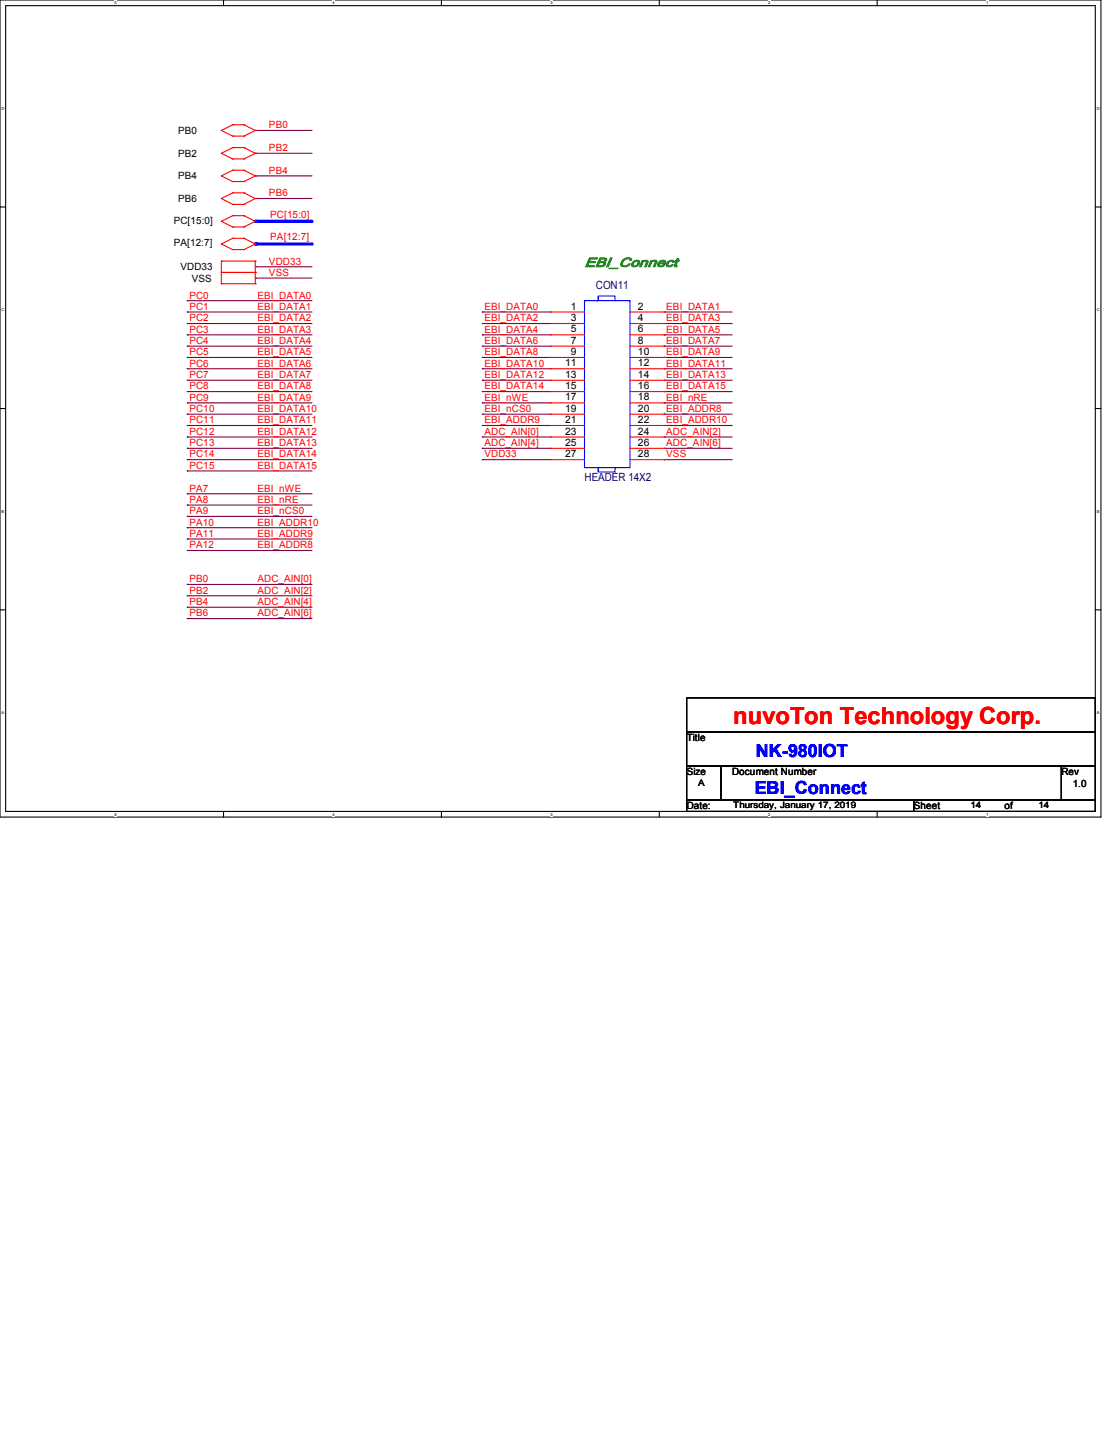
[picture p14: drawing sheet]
<svg xmlns="http://www.w3.org/2000/svg" width="216mm" height="279mm" viewBox="0 0 216 279" stroke-linecap="round" stroke-linejoin="round" font-family="sans-serif">
<defs><g id="words">
<text font-size="4.6" fill="#f00" x="142.7" y="141.1">nuvoTon Technology Corp.</text>
<g font-size="3.5" fill="#00f">
<text x="147.2" y="147.3">NK-980IOT</text>
<text x="146.9" y="154.6">EBI_Connect</text>
</g>
<text font-size="2.6" fill="#008000" x="113.8" y="51.9">EBI_Connect</text>
<g font-size="2.2" fill="#000080">
<text x="116" y="56.2">CON11</text>
<text x="113.8" y="93.7">HEADER 14X2</text>
</g>
<g font-size="2">
<text x="111.1" y="60.3">1</text>
<text x="111.1" y="62.5">3</text>
<text x="111.1" y="64.7">5</text>
<text x="124.2" y="60.3">2</text>
<text x="124.2" y="62.5">4</text>
<text x="124.2" y="64.7">6</text>
<text x="110" y="71.3">11</text>
<text x="111.1" y="66.9">7</text>
<text x="111.1" y="69.1">9</text>
<text x="124.2" y="66.9">8</text>
<text x="124.2" y="69.1">10</text>
<text x="124.2" y="71.3">12</text>
<text x="110" y="73.6">13</text>
<text x="110" y="75.8">15</text>
<text x="110" y="78">17</text>
<text x="124.2" y="73.6">14</text>
<text x="124.2" y="75.8">16</text>
<text x="124.2" y="78">18</text>
<text x="110" y="80.2">19</text>
<text x="110" y="82.4">21</text>
<text x="124.2" y="80.2">20</text>
<text x="124.2" y="82.4">22</text>
<text x="110" y="84.6">23</text>
<text x="110" y="86.8">25</text>
<text x="110" y="89">27</text>
<text x="124.2" y="84.6">24</text>
<text x="124.2" y="86.8">26</text>
<text x="124.2" y="89">28</text>
</g>
<g font-size="1.9">
<text x="34.7" y="26.1">PB0</text>
<text x="34.7" y="30.5">PB2</text>
<text x="34.7" y="34.9">PB4</text>
<text x="34.7" y="39.3">PB6</text>
<text x="33.8" y="43.5">PC[15:0]</text>
<text x="33.8" y="48">PA[12:7]</text>
<text x="35.1" y="52.6">VDD33</text>
<text x="37.3" y="54.8">VSS</text>
<text x="133.7" y="144.3">Title</text>
<text x="133.7" y="150.9">Size</text>
<text x="142.5" y="150.9">Document Number</text>
<text x="206.6" y="150.9">Rev</text>
<text x="208.8" y="153.2">1.0</text>
<text x="133.7" y="157.6">Date:</text>
<text x="177.9" y="157.6">Sheet</text>
<text x="195.6" y="157.6">of</text>
</g>
<g font-size="1.9" fill="#f00">
<text x="52.4" y="29.4">PB2</text>
<text x="52.4" y="25">PB0</text>
<text x="52.4" y="33.8">PB4</text>
<text x="52.4" y="38.2">PB6</text>
<text x="52.6" y="42.4">PC[15:0]</text>
<text x="52.6" y="46.8">PA[12:7]</text>
<text x="52.4" y="51.5">VDD33</text>
<text x="52.4" y="53.7">VSS</text>
<text x="36.9" y="58.1">PC0</text>
<text x="50.1" y="58.1">EBI_DATA0</text>
<text x="36.9" y="64.8">PC3</text>
<text x="36.9" y="60.3">PC1</text>
<text x="36.9" y="62.6">PC2</text>
<text x="50.1" y="64.8">EBI_DATA3</text>
<text x="50.1" y="60.3">EBI_DATA1</text>
<text x="50.1" y="62.6">EBI_DATA2</text>
<text x="94.3" y="64.8">EBI_DATA4</text>
<text x="94.3" y="62.6">EBI_DATA2</text>
<text x="94.3" y="60.3">EBI_DATA0</text>
<text x="129.7" y="62.6">EBI_DATA3</text>
<text x="129.7" y="60.3">EBI_DATA1</text>
<text x="129.7" y="64.8">EBI_DATA5</text>
<text x="36.9" y="69.2">PC5</text>
<text x="36.9" y="67">PC4</text>
<text x="36.9" y="71.4">PC6</text>
<text x="50.1" y="69.2">EBI_DATA5</text>
<text x="50.1" y="67">EBI_DATA4</text>
<text x="50.1" y="71.4">EBI_DATA6</text>
<text x="94.3" y="69.2">EBI_DATA8</text>
<text x="94.3" y="67">EBI_DATA6</text>
<text x="94.3" y="71.4">EBI_DATA10</text>
<text x="129.7" y="67">EBI_DATA7</text>
<text x="129.7" y="69.2">EBI_DATA9</text>
<text x="129.7" y="71.4">EBI_DATA11</text>
<text x="36.9" y="73.6">PC7</text>
<text x="36.9" y="75.8">PC8</text>
<text x="50.1" y="73.6">EBI_DATA7</text>
<text x="50.1" y="75.8">EBI_DATA8</text>
<text x="94.3" y="73.6">EBI_DATA12</text>
<text x="94.3" y="75.8">EBI_DATA14</text>
<text x="129.7" y="75.8">EBI_DATA15</text>
<text x="129.7" y="73.6">EBI_DATA13</text>
<text x="36.9" y="82.4">PC11</text>
<text x="36.9" y="80.2">PC10</text>
<text x="36.9" y="78">PC9</text>
<text x="50.1" y="82.4">EBI_DATA11</text>
<text x="50.1" y="80.2">EBI_DATA10</text>
<text x="50.1" y="78">EBI_DATA9</text>
<text x="94.3" y="80.2">EBI_nCS0</text>
<text x="94.3" y="78">EBI_nWE</text>
<text x="94.3" y="82.4">EBI_ADDR9</text>
<text x="129.7" y="82.4">EBI_ADDR10</text>
<text x="129.7" y="78">EBI_nRE</text>
<text x="129.7" y="80.2">EBI_ADDR8</text>
<text x="36.9" y="86.9">PC13</text>
<text x="36.9" y="84.7">PC12</text>
<text x="36.9" y="89.1">PC14</text>
<text x="50.1" y="86.9">EBI_DATA13</text>
<text x="50.1" y="84.7">EBI_DATA12</text>
<text x="50.1" y="89.1">EBI_DATA14</text>
<text x="94.3" y="89.1">VDD33</text>
<text x="94.3" y="84.7">ADC_AIN[0]</text>
<text x="94.3" y="86.9">ADC_AIN[4]</text>
<text x="129.7" y="89.1">VSS</text>
<text x="129.7" y="84.7">ADC_AIN[2]</text>
<text x="129.7" y="86.9">ADC_AIN[6]</text>
<text x="36.9" y="91.3">PC15</text>
<text x="36.9" y="95.7">PA7</text>
<text x="50.1" y="91.3">EBI_DATA15</text>
<text x="50.1" y="95.7">EBI_nWE</text>
<text x="36.9" y="97.9">PA8</text>
<text x="36.9" y="100.1">PA9</text>
<text x="50.1" y="97.9">EBI_nRE</text>
<text x="50.1" y="100.1">EBI_nCS0</text>
<text x="36.9" y="102.3">PA10</text>
<text x="36.9" y="106.8">PA12</text>
<text x="36.9" y="104.5">PA11</text>
<text x="50.1" y="102.3">EBI_ADDR10</text>
<text x="50.1" y="106.8">EBI_ADDR8</text>
<text x="50.1" y="104.5">EBI_ADDR9</text>
<text x="36.9" y="113.4">PB0</text>
<text x="50.1" y="113.4">ADC_AIN[0]</text>
<text x="36.9" y="115.6">PB2</text>
<text x="36.9" y="117.8">PB4</text>
<text x="50.1" y="115.6">ADC_AIN[2]</text>
<text x="50.1" y="117.8">ADC_AIN[4]</text>
<text x="36.9" y="120">PB6</text>
<text x="50.1" y="120">ADC_AIN[6]</text>
</g>
<g font-size="1.7">
<text x="135.9" y="153">A</text>
<text x="142.7" y="157.4">Thursday, January 17, 2019</text>
<text x="188.9" y="157.4">14</text>
<text x="202.2" y="157.4">14</text>
</g>
<g font-size=".8">
<text x="22.3" y=".8">5</text>
<text x="64.7" y=".8">4</text>
<text x="107.1" y=".8">3</text>
<text x="149.6" y=".8">2</text>
<text x="192" y=".8">1</text>
<text x=".3" y="21.4">D</text>
<text x="213.5" y="21.4">D</text>
<text x=".3" y="60.6">C</text>
<text x="213.5" y="60.6">C</text>
<text x=".3" y="99.9">B</text>
<text x="213.5" y="99.9">B</text>
<text x=".3" y="139.1">A</text>
<text x="213.5" y="139.1">A</text>
<text x="22.3" y="158.8">5</text>
<text x="64.7" y="158.8">4</text>
<text x="107.1" y="158.8">3</text>
<text x="149.6" y="158.8">2</text>
<text x="192" y="158.8">1</text>
</g>
</g></defs>
<path d="M0 0h214.3v159.1h-214.3zM1.1 1.1h212.1v156.9h-212.1z" fill="none" stroke="#000" stroke-width=".21"/>
<g fill="#fff">
<path d="M22.3 .1h.4v.9h-.4z"/>
<path d="M22.3 158.1h.4v.9h-.4z"/>
</g>
<path d="M43.5 0v1.1M43.5 158v1.1" fill="none" stroke="#000" stroke-width=".21"/>
<g fill="#fff">
<path d="M64.7 .1h.5v.9h-.5z"/>
<path d="M64.7 158.1h.5v.9h-.5z"/>
</g>
<path d="M85.9 0v1.1M85.9 158v1.1" fill="none" stroke="#000" stroke-width=".21"/>
<g fill="#fff">
<path d="M107.1 .1h.5v.9h-.5z"/>
<path d="M107.1 158.1h.5v.9h-.5z"/>
</g>
<path d="M128.4 0v1.1M128.4 158v1.1" fill="none" stroke="#000" stroke-width=".21"/>
<g fill="#fff">
<path d="M149.6 .1h.4v.9h-.4z"/>
<path d="M149.6 158.1h.4v.9h-.4z"/>
</g>
<path d="M170.8 0v1.1M170.8 158v1.1" fill="none" stroke="#000" stroke-width=".21"/>
<g fill="#fff">
<path d="M192 .1h.4v.9h-.4z"/>
<path d="M192 158.1h.4v.9h-.4z"/>
<path d="M.3 20.7h.5v.9h-.5z"/>
<path d="M213.5 20.7h.6v.9h-.6z"/>
<path d="M.3 59.9h.5v.9h-.5z"/>
<path d="M213.5 59.9h.6v.9h-.6z"/>
</g>
<path d="M0 40.3h1.1M213.2 40.3h1.1" fill="none" stroke="#000" stroke-width=".21"/>
<g fill="#fff">
<path d="M.3 99.1h.5v.9h-.5z"/>
<path d="M213.5 99.1h.5v.9h-.5z"/>
</g>
<path d="M0 79.5h1.1M213.2 79.5h1.1" fill="none" stroke="#000" stroke-width=".21"/>
<g fill="#fff">
<path d="M.3 138.3h.5v.9h-.5z"/>
<path d="M213.5 138.3h.5v.9h-.5z"/>
</g>
<path d="M0 118.7h1.1M213.2 118.7h1.1" fill="none" stroke="#000" stroke-width=".21"/>
<g fill="none" stroke="#800040" stroke-width=".21">
<path d="M36.4 58.5h.1M36.4 58.5h24.3M49.7 51.9h.1M49.7 54.1h.1M49.7 51.9h11M49.7 54.1h11M36.4 74h.1M36.4 69.6h.1M36.4 67.4h.1M36.4 71.8h.1M36.4 65.2h.1M36.4 60.7h.1"/>
<path d="M36.4 63h.1M36.4 74h24.3M36.4 69.6h24.3M36.4 67.4h24.3M36.4 71.8h24.3M36.4 65.2h24.3M36.4 60.7h24.3M36.4 63h24.3M93.9 69.6h.1M93.9 65.2h.1M93.9 67.4h.1M93.9 63h.1"/>
<path d="M93.9 60.7h.1M93.9 71.8h.1M93.9 74h.1M93.9 76.2h.1M93.9 78.4h.1M93.9 74h13.3M93.9 69.6h13.3M93.9 67.4h13.3M93.9 71.8h13.3M93.9 65.2h13.3M93.9 60.7h13.3M93.9 63h13.3"/>
<path d="M93.9 76.2h13.3M93.9 78.4h13.3M129.3 63h.1M129.3 67.4h.1M129.3 60.7h.1M129.3 65.2h.1M129.3 76.2h.1M129.3 74h.1M129.3 74h13.2M129.3 67.4h13.2M129.3 65.2h13.2M129.3 60.7h13.2"/>
<path d="M129.3 63h13.2M129.3 76.2h13.2M36.4 82.8h.1M36.4 80.6h.1M36.4 87.3h.1M36.4 85.1h.1M36.4 89.5h.1M36.4 91.7h.1M36.4 82.8h24.3M36.4 80.6h24.3M36.4 87.3h24.3M36.4 85.1h24.3"/>
<path d="M36.4 89.5h24.3M36.4 91.7h24.3M93.9 80.6h.1M93.9 82.8h.1M93.9 82.8h13.3M93.9 80.6h13.3M129.3 82.8h.1M129.3 82.8h13.2"/>
</g>
<path d="M49.7 43.1h11" fill="none" stroke="#00f" stroke-width=".64"/>
<circle cx="49.7" cy="43.1" r=".32" fill="#00f"/>
<path d="M49.7 47.5h11" fill="none" stroke="#00f" stroke-width=".64"/>
<circle cx="49.7" cy="47.5" r=".32" fill="#00f"/>
<g fill="none" stroke="#800040" stroke-width=".21">
<path d="M49.7 29.8h.1M49.7 25.4h.1M49.7 34.2h.1M49.7 38.7h.1M49.7 29.8h11M49.7 25.4h11M49.7 34.2h11M49.7 38.7h11M36.4 76.2h.1M36.4 78.4h.1M36.4 78.4h24.3M36.4 76.2h24.3"/>
<path d="M129.3 69.6h.1M129.3 71.8h.1M129.3 78.4h.1M129.3 69.6h13.2M129.3 71.8h13.2M129.3 78.4h13.2M36.4 98.3h.1M36.4 96.1h.1M36.4 98.3h24.3M36.4 96.1h24.3M93.9 89.5h.1M93.9 85.1h.1"/>
<path d="M93.9 87.3h.1M93.9 89.5h13.3M93.9 85.1h13.3M93.9 87.3h13.3M129.3 80.6h.1M129.3 89.5h.1M129.3 85.1h.1M129.3 87.3h.1M129.3 80.6h13.2M129.3 89.5h13.2M129.3 85.1h13.2M129.3 87.3h13.2"/>
<path d="M36.4 102.7h.1M36.4 100.5h.1M36.4 107.2h.1M36.4 104.9h.1M36.4 116h.1M36.4 113.8h.1M36.4 118.2h.1M36.4 102.7h24.3M36.4 100.5h24.3M36.4 107.2h24.3M36.4 104.9h24.3M36.4 116h24.3"/>
<path d="M36.4 113.8h24.3M36.4 118.2h24.3M36.4 120.4h.1M36.4 120.4h24.3"/>
</g>
<g fill="none" stroke="#f00" stroke-width=".21">
<path d="M43.1 29.8h.1M43.1 25.4h.1M43.1 34.2h.1M43.1 38.7h.1M43.1 29.8l2.2 1.1M43.1 25.4l2.2 1.1M43.1 34.2l2.2 1.1M43.1 38.7l2.2 1.1M45.3 28.7h.1M45.3 30.9h.1M45.3 24.3h.1M45.3 26.5h.1"/>
<path d="M45.3 33.1h.1M45.3 35.3h.1M45.3 37.5h.1M45.3 39.8h.1M45.3 28.7l-2.2 1.1M45.3 28.7h2.2M45.3 30.9h2.2M45.3 24.3l-2.2 1.1M45.3 24.3h2.2M45.3 26.5h2.2M45.3 33.1l-2.2 1.1M45.3 33.1h2.2"/>
<path d="M45.3 35.3h2.2M45.3 37.5l-2.2 1.2M45.3 37.5h2.2M45.3 39.8h2.2M47.5 28.7h.1M47.5 30.9h.1M47.5 24.3h.1M47.5 26.5h.1M47.5 33.1h.1M47.5 35.3h.1M47.5 37.5h.1M47.5 39.8h.1"/>
<path d="M47.5 28.7l2.2 1.1M47.5 24.3l2.2 1.1M47.5 33.1l2.2 1.1M47.5 37.5l2.2 1.2M49.7 29.8h.1M49.7 25.4h.1M49.7 34.2h.1M49.7 38.7h.1M49.7 29.8l-2.2 1.1M49.7 25.4l-2.2 1.1M49.7 34.2l-2.2 1.1M49.7 38.7l-2.2 1.1"/>
<path d="M43.1 43.1h.1M43.1 53h.1M43.1 50.8h.1M43.1 55.2h.1M43.1 47.5h.1M43.1 43.1l2.2 1.1M43.1 50.8h6.6M43.1 53h6.6M43.1 50.8v4.4M43.1 55.2h6.6M43.1 47.5l2.2 1.1M45.3 42h.1"/>
<path d="M45.3 44.2h.1M45.3 46.4h.1M45.3 48.6h.1M45.3 42l-2.2 1.1M45.3 42h2.2M45.3 44.2h2.2M45.3 46.4l-2.2 1.1M45.3 46.4h2.2M45.3 48.6h2.2M47.5 42h.1M47.5 44.2h.1M47.5 46.4h.1"/>
<path d="M47.5 48.6h.1M47.5 42l2.2 1.1M47.5 46.4l2.2 1.1M49.7 43.1h.1M49.7 50.8h.1M49.7 53h.1M49.7 55.2h.1M49.7 47.5h.1M49.7 43.1l-2.2 1.1M49.7 50.8v4.4M49.7 47.5l-2.2 1.1M107.2 60.7h.1"/>
<path d="M107.2 63h.1M107.2 65.2h.1M107.2 67.4h.1M107.2 69.6h.1M107.2 71.8h.1M107.2 74h.1M107.2 76.2h.1M107.2 78.4h.1M107.2 60.7h6.6M107.2 63h6.6M107.2 65.2h6.6M107.2 67.4h6.6"/>
<path d="M107.2 69.6h6.6M107.2 71.8h6.6M107.2 74h6.6M107.2 76.2h6.6M107.2 78.4h6.6M122.6 60.7h6.7M122.6 63h6.7M122.6 65.2h6.7M122.6 67.4h6.7M122.6 69.6h6.7M122.6 71.8h6.7M122.6 74h6.7"/>
<path d="M122.6 76.2h6.7M122.6 78.4h6.7M129.3 60.7h.1M129.3 63h.1M129.3 65.2h.1M129.3 67.4h.1M129.3 69.6h.1M129.3 71.8h.1M129.3 74h.1M129.3 76.2h.1M129.3 78.4h.1M107.2 80.6h.1"/>
<path d="M107.2 82.8h.1M107.2 85.1h.1M107.2 87.3h.1M107.2 89.5h.1M107.2 80.6h6.6M107.2 82.8h6.6M107.2 85.1h6.6M107.2 87.3h6.6M107.2 89.5h6.6M122.6 80.6h6.7M122.6 82.8h6.7M122.6 85.1h6.7"/>
<path d="M122.6 87.3h6.7M122.6 89.5h6.7M129.3 80.6h.1M129.3 82.8h.1M129.3 85.1h.1M129.3 87.3h.1M129.3 89.5h.1"/>
</g>
<path d="M133.7 135.9h79.5v6.6h-79.5zM133.7 142.5h79.5v6.6h-79.5zM133.7 149.1h6.6v6.7h-6.6zM133.7 155.8h44.2v2.2h-44.2zM140.3 149.1h66.3v6.7h-66.3zM177.9 155.8h35.3v2.2h-35.3zM206.6 149.1h6.6v6.7h-6.6z" fill="none" stroke="#000" stroke-width=".21"/>
<path d="M113.8 58.5h8.8v32.6h-8.8zM116.2 58.5h.3v-.8h3.3v.8M116.5 91.1v.8h3.3v-.8" fill="none" stroke="#00f" stroke-width=".21"/>
<use href="#words"/>
</svg>
